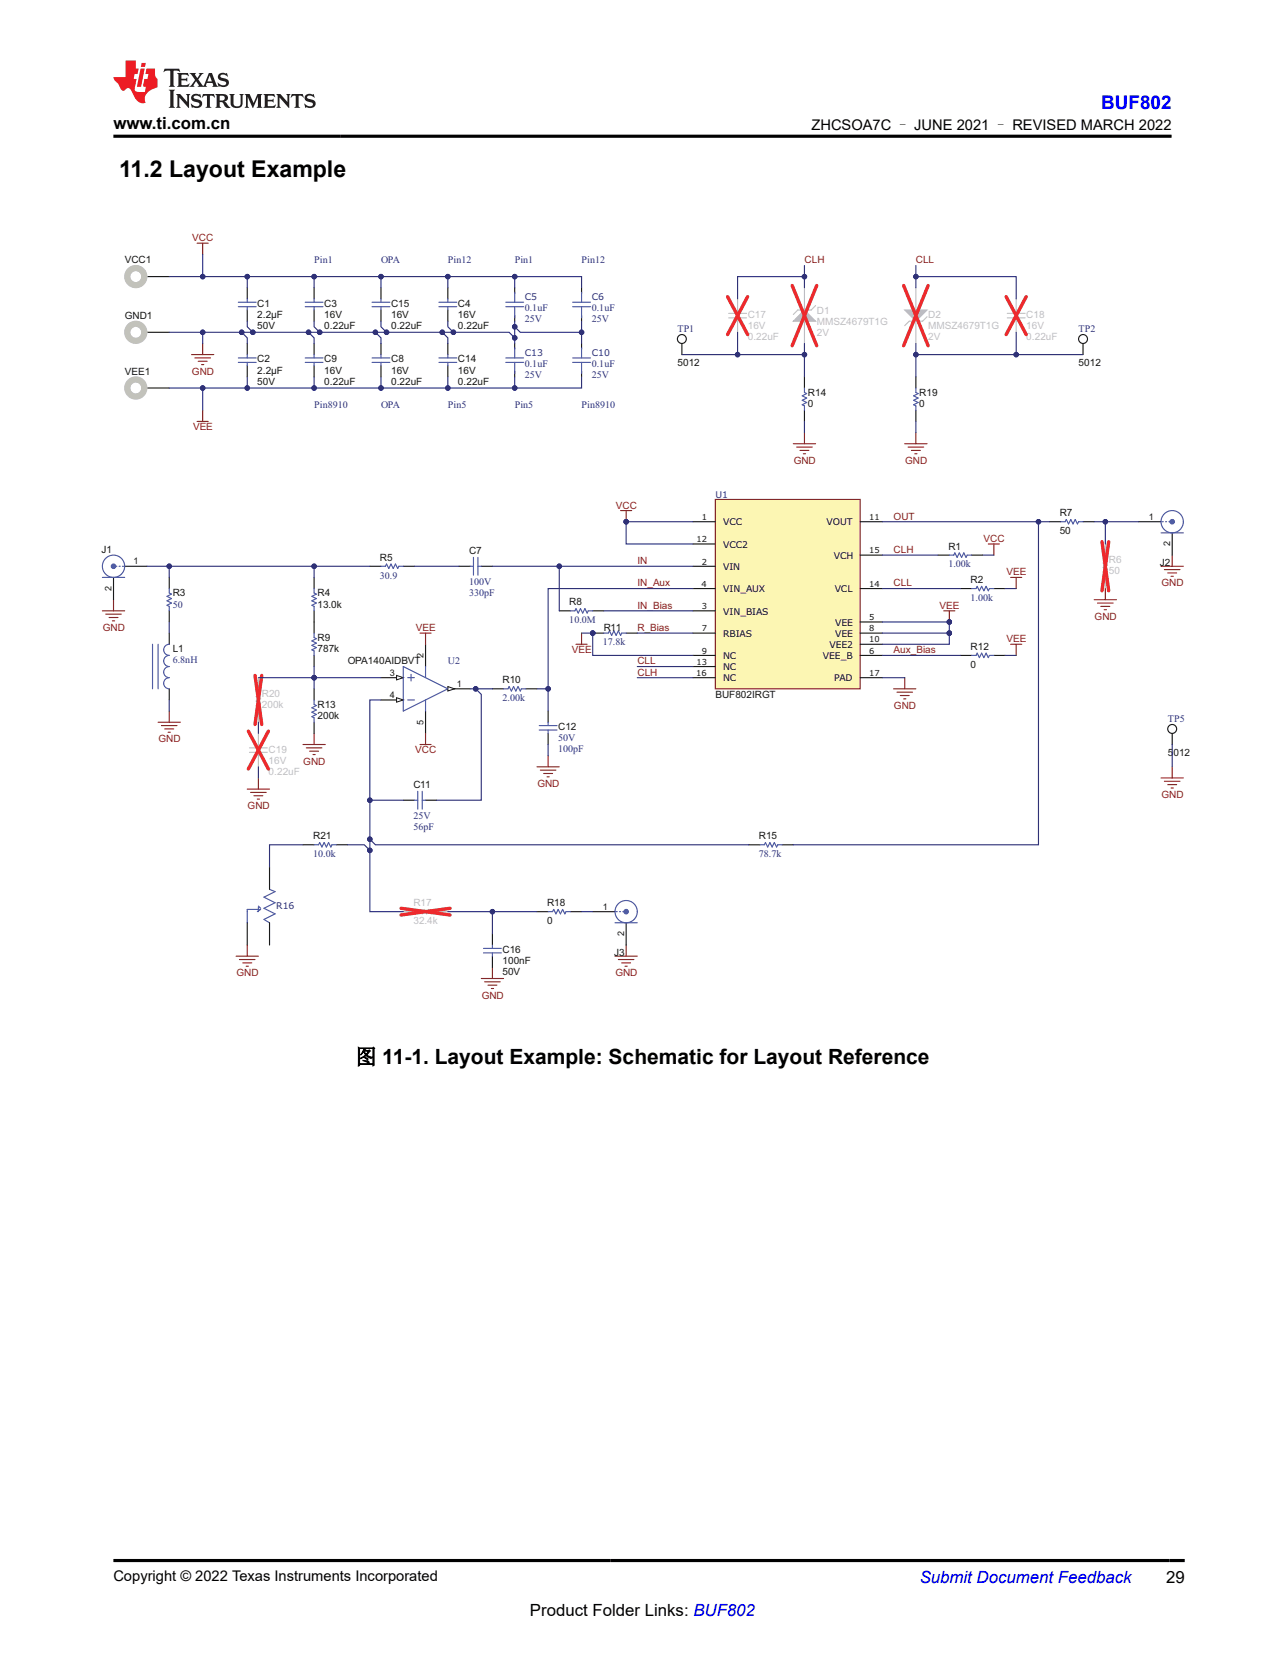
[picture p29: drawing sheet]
<svg xmlns="http://www.w3.org/2000/svg" width="216mm" height="279mm" viewBox="0 0 216 279" stroke-linecap="round" stroke-linejoin="round" font-family="sans-serif">
<defs><g id="words">
<text font-size="3.9" x="20" y="29.8">11.2 Layout Example</text>
<text font-size="3.5" x="59.7" y="178.9">图 11-1. Layout Example: Schematic for Layout Reference</text>
<text font-size="3.2" fill="#00f" x="185" y="18.3">BUF802</text>
<g font-size="2.8">
<text x="19" y="21.7">www.ti.com.cn</text>
<text x="195.9" y="266.1">29</text>
<text x="89" y="271.7">Product Folder Links: BUF802</text>
</g>
<text font-size="2.8" fill="#00f" x="154.5" y="266.1">Submit Document Feedback</text>
<g font-size="2.5">
<text x="136.3" y="21.8">ZHCSOA7C – JUNE 2021 – REVISED MARCH 2022</text>
<text x="19" y="265.8">Copyright © 2022 Texas Instruments Incorporated</text>
</g>
<g font-size="1.7" fill="#812123">
<text x="32.3" y="40.5">VCC</text>
<text x="135.2" y="44.3">CLH</text>
<text x="153.9" y="44.3">CLL</text>
<text x="32.2" y="63">GND</text>
<text x="32.4" y="72.4">VEE</text>
<text x="133.4" y="78">GND</text>
<text x="152.1" y="78">GND</text>
<text x="103.5" y="85.5">VCC</text>
<text x="150.1" y="87.4">OUT</text>
<text x="107.1" y="94.8">IN</text>
<text x="150.1" y="93">CLH</text>
<text x="165.3" y="91.1">VCC</text>
<text x="107.1" y="98.6">IN_Aux</text>
<text x="150.1" y="98.6">CLL</text>
<text x="169.1" y="96.7">VEE</text>
<text x="195.1" y="98.6">GND</text>
<text x="17.3" y="106.1">GND</text>
<text x="69.9" y="106.1">VEE</text>
<text x="107.1" y="106.1">R_Bias</text>
<text x="107.1" y="102.3">IN_Bias</text>
<text x="157.9" y="102.3">VEE</text>
<text x="169.1" y="107.9">VEE</text>
<text x="183.9" y="104.2">GND</text>
<text x="96.1" y="109.8">VEE</text>
<text x="107.1" y="113.6">CLH</text>
<text x="107.1" y="111.7">CLL</text>
<text x="150.1" y="109.8">Aux_Bias</text>
<text x="150.2" y="119.2">GND</text>
<text x="26.6" y="124.8">GND</text>
<text x="51" y="128.5">GND</text>
<text x="69.8" y="126.7">VCC</text>
<text x="41.6" y="136.1">GND</text>
<text x="90.3" y="132.3">GND</text>
<text x="195.1" y="134.2">GND</text>
<text x="39.7" y="164.1">GND</text>
<text x="80.9" y="167.9">GND</text>
<text x="103.4" y="164.1">GND</text>
</g>
<g font-size="1.7" fill="#151717">
<text x="21" y="44.3">VCC1</text>
<text x="21" y="53.6">GND1</text>
<text x="43.2" y="53.4">2.2µF</text>
<text x="43.2" y="51.6">C1</text>
<text x="54.5" y="53.4">16V</text>
<text x="54.5" y="51.6">C3</text>
<text x="65.7" y="53.4">16V</text>
<text x="65.7" y="51.6">C15</text>
<text x="76.9" y="53.4">16V</text>
<text x="76.9" y="51.6">C4</text>
<text x="43.2" y="55.3">50V</text>
<text x="54.5" y="55.3">0.22uF</text>
<text x="65.7" y="55.3">0.22uF</text>
<text x="76.9" y="55.3">0.22uF</text>
<text x="21" y="63">VEE1</text>
<text x="43.2" y="62.8">2.2µF</text>
<text x="43.2" y="64.7">50V</text>
<text x="43.2" y="60.9">C2</text>
<text x="54.5" y="62.8">16V</text>
<text x="54.5" y="64.7">0.22uF</text>
<text x="54.5" y="60.9">C9</text>
<text x="65.7" y="62.8">16V</text>
<text x="65.7" y="64.7">0.22uF</text>
<text x="65.7" y="60.9">C8</text>
<text x="76.9" y="62.8">16V</text>
<text x="76.9" y="64.7">0.22uF</text>
<text x="76.9" y="60.9">C14</text>
<text x="113.8" y="61.5">5012</text>
<text x="181.2" y="61.5">5012</text>
<text x="135.7" y="68.4">0</text>
<text x="135.7" y="66.5">R14</text>
<text x="154.5" y="68.4">0</text>
<text x="154.5" y="66.5">R19</text>
<text x="178" y="89.8">50</text>
<text x="178" y="86.8">R7</text>
<text x="17" y="93">J1</text>
<text x="63.8" y="94.3">R5</text>
<text x="78.8" y="93.2">C7</text>
<text x="159.3" y="92.4">R1</text>
<text x="194.9" y="95.2">J2</text>
<text x="29" y="100.3">R3</text>
<text x="53.3" y="100.3">R4</text>
<text x="95.6" y="101.8">R8</text>
<text x="163.1" y="98">R2</text>
<text x="53.3" y="107.8">R9</text>
<text x="53.3" y="102.1">13.0k</text>
<text x="101.5" y="106.1">R11</text>
<text x="29" y="109.6">L1</text>
<text x="53.3" y="109.6">787k</text>
<text x="58.4" y="111.7">OPA140AIDBVT</text>
<text x="163.1" y="112.3">0</text>
<text x="163.1" y="109.2">R12</text>
<text x="53.3" y="119">R13</text>
<text x="84.4" y="114.9">R10</text>
<text x="120.2" y="117.3">BUF802IRGT</text>
<text x="53.3" y="120.9">200k</text>
<text x="93.8" y="122.7">C12</text>
<text x="196.2" y="127">5012</text>
<text x="69.5" y="132.5">C11</text>
<text x="52.6" y="141.1">R21</text>
<text x="127.5" y="141.1">R15</text>
<text x="91.9" y="155.3">0</text>
<text x="91.9" y="152.3">R18</text>
<text x="84.4" y="160.2">C16</text>
<text x="103.2" y="160.8">J3</text>
<text x="84.4" y="162.1">100nF</text>
<text x="84.4" y="163.9">50V</text>
</g>
<g font-size="1.7" fill="#2f3176">
<text x="52.8" y="44.3">Pin1</text>
<text x="64" y="44.3">OPA</text>
<text x="75.3" y="44.3">Pin12</text>
<text x="86.5" y="44.3">Pin1</text>
<text x="97.7" y="44.3">Pin12</text>
<text x="88.2" y="52.3">0.1uF</text>
<text x="99.4" y="52.3">0.1uF</text>
<text x="88.2" y="54.2">25V</text>
<text x="99.4" y="54.2">25V</text>
<text x="113.8" y="55.9">TP1</text>
<text x="181.2" y="55.9">TP2</text>
<text x="88.2" y="61.7">0.1uF</text>
<text x="88.2" y="63.6">25V</text>
<text x="99.4" y="61.7">0.1uF</text>
<text x="99.4" y="63.6">25V</text>
<text x="52.8" y="68.6">Pin8910</text>
<text x="64" y="68.6">OPA</text>
<text x="75.3" y="68.6">Pin5</text>
<text x="86.5" y="68.6">Pin5</text>
<text x="97.7" y="68.6">Pin8910</text>
<text x="159.3" y="95.4">1.00k</text>
<text x="63.8" y="97.3">30.9</text>
<text x="78.8" y="98.4">100V</text>
<text x="78.8" y="100.3">330pF</text>
<text x="163.1" y="101">1.00k</text>
<text x="29" y="102.1">50</text>
<text x="95.6" y="104.7">10.0M</text>
<text x="29" y="111.5">6.8nH</text>
<text x="75.3" y="111.7">U2</text>
<text x="101.3" y="108.5">17.8k</text>
<text x="84.4" y="117.9">2.00k</text>
<text x="93.8" y="124.6">50V</text>
<text x="196.2" y="121.4">TP5</text>
<text x="93.8" y="126.5">100pF</text>
<text x="69.5" y="137.7">25V</text>
<text x="69.5" y="139.6">56pF</text>
<text x="52.6" y="144.1">10.0k</text>
<text x="127.5" y="144.1">78.7k</text>
</g>
<g font-size="1.7" fill="#c0c0c1">
<text x="125.6" y="53.4">C17</text>
<text x="137.2" y="52.7">D1</text>
<text x="155.9" y="53.4">D2</text>
<text x="172.4" y="53.4">C18</text>
<text x="125.6" y="55.3">16V</text>
<text x="125.6" y="57.2">0.22uF</text>
<text x="137.2" y="56.5">2V</text>
<text x="137.2" y="54.6">MMSZ4679T1G</text>
<text x="155.9" y="57.2">2V</text>
<text x="155.9" y="55.3">MMSZ4679T1G</text>
<text x="172.4" y="55.3">16V</text>
<text x="172.4" y="57.2">0.22uF</text>
<text x="186.3" y="94.7">R6</text>
<text x="186.3" y="96.5">50</text>
<text x="44" y="119">200k</text>
<text x="44" y="117.1">R20</text>
<text x="45.1" y="128.4">16V</text>
<text x="45.1" y="130.2">0.22uF</text>
<text x="45.1" y="126.5">C19</text>
<text x="69.5" y="155.3">32.4k</text>
<text x="69.5" y="152.3">R17</text>
</g>
<g font-size="1.6" fill="#2f3176">
<text x="88.2" y="50.5">C5</text>
<text x="99.4" y="50.5">C6</text>
<text x="88.2" y="59.9">C13</text>
<text x="99.4" y="59.9">C10</text>
<text x="120.2" y="83.6">U1</text>
<text x="46.4" y="152.7">R16</text>
</g>
<g font-size="1.6" fill="#151717">
<text x="121.5" y="88.3">VCC</text>
<text x="138.9" y="88.3">VOUT</text>
<text x="121.5" y="92.1">VCC2</text>
<text x="121.5" y="95.8">VIN</text>
<text x="140.1" y="93.9">VCH</text>
<text x="121.5" y="99.5">VIN_AUX</text>
<text x="140.2" y="99.5">VCL</text>
<text x="121.5" y="103.3">VIN_BIAS</text>
<text x="121.5" y="107.1">RBIAS</text>
<text x="140.3" y="105.2">VEE</text>
<text x="140.3" y="107.1">VEE</text>
<text x="121.5" y="110.8">NC</text>
<text x="121.5" y="112.7">NC</text>
<text x="138.2" y="110.8">VEE_B</text>
<text x="139.4" y="108.9">VEE2</text>
<text x="121.5" y="114.5">NC</text>
<text x="140.1" y="114.5">PAD</text>
</g>
<g font-size="1.5" fill="#151717">
<text x="193" y="87.4">1</text>
<text x="22.4" y="94.9">1</text>
<text x="196.6" y="91.8" transform="rotate(-90 196.6 91.8)">2</text>
<text x="18.7" y="99.3" transform="rotate(-90 18.7 99.3)">2</text>
<text x="65.5" y="113.6">3</text>
<text x="71.2" y="110.5" transform="rotate(-90 71.2 110.5)">2</text>
<text x="65.5" y="117.3">4</text>
<text x="76.7" y="115.5">1</text>
<text x="71.2" y="121.8" transform="rotate(-90 71.2 121.8)">5</text>
<text x="101.3" y="152.9">1</text>
<text x="104.9" y="157.4" transform="rotate(-90 104.9 157.4)">2</text>
</g>
<g font-size="1.4" fill="#151717">
<text x="117.9" y="87.4">1</text>
<text x="146" y="87.4">11</text>
<text x="117" y="91.2">12</text>
<text x="117.9" y="94.9">2</text>
<text x="146" y="93">15</text>
<text x="117.9" y="98.7">4</text>
<text x="146" y="98.7">14</text>
<text x="117.9" y="102.4">3</text>
<text x="117.9" y="106.1">7</text>
<text x="146" y="104.3">5</text>
<text x="146" y="106.1">8</text>
<text x="117" y="113.6">16</text>
<text x="117" y="111.8">13</text>
<text x="117.9" y="109.9">9</text>
<text x="146" y="108">10</text>
<text x="146" y="109.9">6</text>
<text x="146" y="113.6">17</text>
</g>
</g></defs>
<path d="M68.5 117.7h1.1M68.5 113.9h1.1M69.1 113.4v1.1M75.2 115.8l-7.4 3.7" fill="none" stroke="#3e57a6" stroke-width=".19"/>
<path d="M75.2 115.8h3.8" fill="none" stroke="#151717" stroke-width=".19"/>
<path d="M75.2 115.4l1.2 .4-1.2 .4z" fill="#f9fdff"/>
<path d="M75.2 115.4l1.2 .4-1.2 .4z" fill="none" stroke="#151717" stroke-width=".17"/>
<path d="M64 113.9h3.8M71.5 108.3v3.8" fill="none" stroke="#151717" stroke-width=".19"/>
<path d="M66.6 113.6l1.2 .3-1.2 .4z" fill="#f9fdff"/>
<path d="M66.6 113.6l1.2 .3-1.2 .4z" fill="none" stroke="#151717" stroke-width=".17"/>
<path d="M64 117.7h3.8" fill="none" stroke="#151717" stroke-width=".19"/>
<path d="M66.6 117.3l1.2 .4-1.2 .3z" fill="#f9fdff"/>
<path d="M66.6 117.3l1.2 .4-1.2 .3z" fill="none" stroke="#151717" stroke-width=".17"/>
<path d="M24.7 46.5h3.7M24.7 55.9h3.7M41.5 48.4v1.8M41.5 52.1v1.9M41.5 57.7v1.9M24.7 65.2h3.7M41.5 61.5v1.9M71.5 119.5v3.8M41.5 155.1v3.8M45.3 145.8v3.7M45.3 155.1v3.8" fill="none" stroke="#151717" stroke-width=".19"/>
<g fill="none" stroke="#3e57a6" stroke-width=".19">
<path d="M40 50.8h3M40 51.6h3M41.5 50.2v.6M41.5 51.6v.5M41.5 59.6v.6M40 60.2h3M40 60.9h3M41.5 60.9v.6M71.5 112.1v1.8M71.5 117.7v1.8M75.2 115.8l-7.4-3.7v7.4M43.4 152.5v.8"/>
<path d="M43.4 152.3l.4 .4M43.6 152.9h-2.1v2.2M43.8 152.9l-.6 .4M45.3 149.5l.9 .4-1.9 .9 1.9 1-1.9 .9 1.9 .9-1.9 1 1 .5"/>
</g>
<g fill="none" stroke="#c1c1c1" stroke-width=".95">
<circle cx="22.8" cy="46.5" r="1.4"/>
<circle cx="22.8" cy="55.9" r="1.4"/>
<circle cx="22.8" cy="65.2" r="1.4"/>
</g>
<path d="M24.7 46.5a1.87 1.87 0 0 0-2.7-1.7 1.87 1.87 0 0 0-.4 3.1 1.87 1.87 0 0 0 3-.9l.1-.5M24.7 55.8a1.87 1.87 0 0 0-2.7-1.6 1.87 1.87 0 0 0-.4 3.1 1.87 1.87 0 0 0 3-1l.1-.5M24.7 65.2a1.87 1.87 0 0 0-2.7-1.7 1.87 1.87 0 0 0-.4 3.2 1.87 1.87 0 0 0 3-1l.1-.5" fill="none" stroke="#c1c1c1" stroke-width=".17"/>
<g fill="none" stroke="#812123" stroke-width=".19">
<path d="M32.2 59.6h3.7M33.1 40.9h1.9M34.1 40.9v1.9M34.1 57.7v1.9M32.7 60.2h2.7M33.1 70.8h1.9M33.3 60.7h1.5M33.9 61.3h.3M34.1 69v1.8M28.4 119.5v1.9M70.6 106.4h1.8M71.5 106.4v1.9"/>
<path d="M26.6 121.4h3.7M27.1 122h2.6M27.7 122.5h1.5M28.2 123.1h.4M50.9 125.2h3.7M51.5 125.7h2.6M52 126.3h1.5M52.6 126.8h.4M52.8 123.3v1.9M70.6 125.2h1.8M71.5 123.3v1.9M90.2 128.9h3.8"/>
<path d="M90.8 129.5h2.6M91.3 130h1.5M91.9 130.6h.4M92.1 127v1.9M41.5 158.9v1.8M39.7 160.7h3.7M40.2 161.3h2.7M40.8 161.9h1.5M41.4 162.4h.3"/>
</g>
<path d="M135.2 48.4v3.7M135.2 54v3.7M67.8 153.3h2.6l.2-.4 .3 .7 .4-.7 .4 .7 .4-.7 .3 .7 .2-.3h2.6" fill="none" stroke="#c0c0c1" stroke-width=".19"/>
<path d="M67.4 152.7l8.2 1.1M75.6 152.7l-8.2 1.1" fill="none" stroke="#ed2a2d" stroke-width=".57"/>
<path d="M135.2 52.1l1.8 1.9h-3.7z" fill="#c0c0c1"/>
<path d="M135.2 52.1l1.8 1.9h-3.7zM137 51.4l-.7 .7h-2.3l-.7 .8M153.9 48.4v3.7M153.9 54v3.7" fill="none" stroke="#c0c0c1" stroke-width=".19"/>
<path d="M133.1 48l4.1 10.1M137.2 48l-4.1 10.1" fill="none" stroke="#ed2a2d" stroke-width=".57"/>
<path d="M176.4 87.7h1.8M182 87.7h1.8" fill="none" stroke="#151717" stroke-width=".19"/>
<path d="M178.2 87.7h.8l.2-.4 .3 .8 .4-.8 .4 .8 .4-.8 .3 .8 .2-.4h.8" fill="none" stroke="#3e57a6" stroke-width=".19"/>
<path d="M166.1 91.4h1.8M167 91.4v1.9M169.8 97.1h1.9M170.7 97.1v1.8M96.8 108.3h1.8M97.7 106.4v1.9" fill="none" stroke="#812123" stroke-width=".19"/>
<path d="M152 52.1h3.8l-1.9 1.9z" fill="#c0c0c1"/>
<path d="M152 52.1h3.8l-1.9 1.9zM155.8 53.2l-.8 .8h-2.2l-.8 .7M185.7 91.4v2.7l.4 .2-.8 .3 .8 .4-.8 .4 .8 .4-.8 .3 .4 .2v2.6" fill="none" stroke="#c0c0c1" stroke-width=".19"/>
<path d="M151.8 48l4.1 10.1M155.9 48l-4.1 10.1M185.2 91.1l1.1 8.2M186.3 91.1l-1.1 8.2" fill="none" stroke="#ed2a2d" stroke-width=".57"/>
<g fill="none" stroke="#812123" stroke-width=".19">
<path d="M133.3 74.6h3.7M133.9 75.2h2.6M134.4 75.7h1.5M135 76.3h.3M135.2 72.7v1.9M152 74.6h3.8M152.6 75.2h2.6M153.1 75.7h1.5M153.7 76.3h.4M153.9 72.7v1.9M185.7 98.9v1.9M17.2 102.7h3.7"/>
<path d="M17.8 103.2h2.6M18.3 103.8h1.5M18.9 104.4h.4M19.1 100.8v1.9M183.8 100.8h3.8M184.4 101.4h2.6M185 101.9h1.5M185.5 102.5h.4"/>
</g>
<path d="M120.2 84h24.3v31.8h-24.3z" fill-rule="evenodd" fill="#fcf6b3"/>
<path d="M104.3 85.8h1.8M105.2 85.8v1.9M120.2 84h24.3v31.8h-24.3z" fill="none" stroke="#812123" stroke-width=".19"/>
<g fill="none" stroke="#151717" stroke-width=".19">
<path d="M116.4 87.7h3.8M116.4 91.4h3.8M116.4 95.2h3.8M116.4 98.9h3.8M144.5 87.7h3.8M144.5 98.9h3.8M144.5 93.3h3.8M116.4 102.7h3.8M116.4 106.4h3.8M116.4 110.2h3.8M116.4 112.1h3.8M116.4 113.9h3.8"/>
<path d="M144.5 104.6h3.8M144.5 106.4h3.8M144.5 108.3h3.8M144.5 110.2h3.8M144.5 113.9h3.8"/>
</g>
<circle cx="105.2" cy="87.7" r=".37" fill="#2f3176"/>
<circle cx="105.2" cy="87.7" r=".37" fill="none" stroke="#2f3176" stroke-width=".17"/>
<path d="M158.6 102.7h1.8M159.5 102.7v1.9" fill="none" stroke="#812123" stroke-width=".19"/>
<circle cx="159.5" cy="104.6" r=".37" fill="#2f3176"/>
<circle cx="159.5" cy="104.6" r=".37" fill="none" stroke="#2f3176" stroke-width=".17"/>
<path d="M150.1 115.8h3.8M150.7 116.4h2.6M151.3 116.9h1.5M151.8 117.5h.4M152 113.9v1.9M169.8 108.3h1.9M170.7 108.3v1.9M80.9 164.5h3.7M81.4 165.1h2.6M82 165.6h1.5M82.6 166.2h.3M82.7 162.6v1.9" fill="none" stroke="#812123" stroke-width=".19"/>
<g fill="none" stroke="#151717" stroke-width=".19">
<path d="M52.8 48.4v1.8M52.8 52.1v1.9M52.8 57.7v1.9M64 48.4v1.8M64 52.1v1.9M64 57.7v1.9M75.2 48.4v1.8M75.2 52.1v1.9M75.2 57.7v1.9M52.8 61.5v1.9M64 61.5v1.9M75.2 61.5v1.9"/>
<path d="M52.8 97.1v1.8M52.8 102.7v3.7M52.8 110.2v1.9M52.8 115.8v1.9M161.4 110.2h1.8M167 110.2h1.9M52.8 121.4v1.9M82.7 157v1.9M90.2 153.3h1.9M95.8 153.3h1.9M82.7 160.7v1.9"/>
</g>
<g fill="none" stroke="#3e57a6" stroke-width=".19">
<path d="M51.3 50.8h3M51.3 51.6h3M52.8 50.2v.6M52.8 51.6v.5M52.8 59.6v.6M62.5 50.8h3M62.5 51.6h3M64 50.2v.6M64 51.6v.5M64 59.6v.6M73.7 50.8h3M73.7 51.6h3"/>
<path d="M75.2 50.2v.6M75.2 51.6v.5M75.2 59.6v.6M51.3 60.2h3M51.3 60.9h3M52.8 60.9v.6M62.5 60.2h3M62.5 60.9h3M64 60.9v.6M73.7 60.2h3M73.7 60.9h3M75.2 60.9v.6"/>
<path d="M52.8 98.9v.8l.4 .2-.8 .4 .8 .3-.8 .4 .8 .4-.8 .4 .4 .1v.8M52.8 106.4v.8l.4 .2-.8 .3 .8 .4-.8 .4 .8 .4-.8 .3 .4 .2v.8M52.8 117.7v.7l.4 .2-.8 .4 .8 .4-.8 .3 .8 .4-.8 .4 .4 .2v.7M163.2 110.2h.8l.2-.4 .4 .8 .3-.8 .4 .8 .4-.8 .4 .8 .1-.4h.8M81.2 159.4h3M82.7 158.9v.5M92.1 153.3h.7l.2-.4 .4 .7 .4-.7 .4 .7 .3-.7 .4 .7 .2-.3h.7M81.2 160.2h3M82.7 160.2v.5"/>
</g>
<circle cx="99.6" cy="106.4" r=".38" fill="#2f3176"/>
<circle cx="99.6" cy="106.4" r=".38" fill="none" stroke="#2f3176" stroke-width=".17"/>
<path d="M99.6 106.4h1.9M105.2 106.4h1.9" fill="none" stroke="#151717" stroke-width=".19"/>
<circle cx="99.6" cy="106.4" r=".38" fill="#2f3176"/>
<circle cx="99.6" cy="106.4" r=".38" fill="none" stroke="#2f3176" stroke-width=".17"/>
<path d="M84.6 115.8h.8l.1-.4 .4 .8 .4-.8 .4 .8 .3-.8 .4 .8 .2-.4h.8M95.8 102.7h.8l.2-.4 .3 .8 .4-.8 .4 .8 .4-.8 .3 .8 .2-.4h.8M101.5 106.4h.7l.2-.3 .4 .7 .3-.7 .4 .7 .4-.7 .4 .7 .2-.4h.7M69.6 134.5h.6M70.2 133v3M70.9 133v3M70.9 134.5h.6M52.8 142h.7l.2-.4 .4 .8 .4-.8 .3 .8 .4-.8 .4 .8 .2-.4h.7M127.7 142h.7l.2-.4 .4 .8 .4-.8 .3 .8 .4-.8 .4 .8 .2-.4h.7" fill="none" stroke="#3e57a6" stroke-width=".19"/>
<path d="M82.7 115.8h1.9M88.4 115.8h1.8M94 102.7h1.8M99.6 102.7h1.9M67.8 134.5h1.8M71.5 134.5h1.9M50.9 142h1.9M56.5 142h1.9M125.8 142h1.9M131.4 142h1.9" fill="none" stroke="#151717" stroke-width=".19"/>
<circle cx="114.6" cy="57" r=".75" fill="#fff"/>
<g fill="none" stroke="#151717" stroke-width=".19">
<path d="M114.6 57.7v1.9"/>
<circle cx="114.6" cy="57" r=".75"/>
</g>
<circle cx="182" cy="57" r=".75" fill="#fff"/>
<g fill="none" stroke="#151717" stroke-width=".19">
<path d="M86.5 48.4v.9M86.5 53.1v.9M86.5 57.7v1M97.7 48.4v.9M97.7 53.1v.9M97.7 57.7v1M182 57.7v1.9M86.5 62.4v1M97.7 62.4v1M135.2 63.4v1.8M135.2 69v1.9M153.9 63.4v1.8"/>
<path d="M153.9 69v1.9M19.1 97.1v3.7M20.9 95.2h3.8"/>
<circle cx="182" cy="57" r=".75"/>
</g>
<g fill="none" stroke="#c0c0c1" stroke-width=".19">
<path d="M122.4 52.7h3M122.4 53.4h3M123.9 50.2v2.5M123.9 53.4v2.5M169.2 52.7h3M169.2 53.4h3M170.7 50.2v2.5M170.7 53.4v2.5M43.4 113.9v2.6l.4 .2-.8 .4 .8 .4-.8 .4 .8 .3-.8 .4 .4 .2v2.6M41.9 125.7h3M41.9 126.5h3M43.4 123.3v2.4"/>
<path d="M43.4 126.5v2.4"/>
</g>
<path d="M122.2 49.9l3.4 6.3M125.6 49.9l-3.4 6.3M169 49.9l3.4 6.3M172.4 49.9l-3.4 6.3M42.9 113.6l1.1 8.2M44 113.6l-1.1 8.2M41.7 122.9l3.4 6.4M45.1 122.9l-3.4 6.4" fill="none" stroke="#ed2a2d" stroke-width=".57"/>
<path d="M41.5 132.7h3.8M42.1 133.2h2.6M42.7 133.8h1.5M43.2 134.3h.4M43.4 130.8v1.9" fill="none" stroke="#812123" stroke-width=".19"/>
<g fill="none" stroke="#3e57a6" stroke-width=".19">
<path d="M85 51.6h3M85 50.8h3M86.5 49.1v1.7M86.5 51.6v1.8M86.5 58.5v1.7M96.2 50.8h3M96.2 51.6h3M97.7 49.1v1.7M97.7 51.6v1.8M97.7 58.5v1.7M85 60.9h3M85 60.2h3"/>
<path d="M86.5 60.9v1.9M96.2 60.9h3M96.2 60.2h3M97.7 60.9v1.9M135.2 65.2v.8l.3 .2-.7 .3 .7 .4-.7 .4 .7 .4-.7 .3 .4 .2v.8M153.9 65.2v.8l.4 .2-.8 .3 .8 .4-.8 .4 .8 .4-.8 .3 .4 .2v.8"/>
</g>
<circle cx="19.1" cy="95.2" r=".37" fill="#3e57a6"/>
<g fill="none" stroke="#3e57a6" stroke-width=".19">
<path d="M17.2 97.1h3.7M19.4 95.2h.2M20 95.2h.2M20.6 95.2h.2"/>
<circle cx="19.1" cy="95.2" r="1.87"/>
<circle cx="19.1" cy="95.2" r=".37"/>
</g>
<path d="M195.1 95.2h3.7M195.6 95.8h2.7M196.2 96.3h1.5M196.8 96.9h.3M196.9 93.3v1.9" fill="none" stroke="#812123" stroke-width=".19"/>
<path d="M191.3 87.7h3.8M196.9 89.6v3.7" fill="none" stroke="#151717" stroke-width=".19"/>
<circle cx="196.9" cy="87.7" r=".38" fill="#3e57a6"/>
<g fill="none" stroke="#3e57a6" stroke-width=".19">
<path d="M195.1 89.6h3.7M195.3 87.7h.2M195.8 87.7h.2M196.4 87.7h.2"/>
<circle cx="196.9" cy="87.7" r=".38"/>
<circle cx="196.9" cy="87.7" r="1.87"/>
</g>
<path d="M105.2 158.9v1.8M103.3 160.7h3.8M103.9 161.3h2.6M104.5 161.9h1.4M105 162.4h.4" fill="none" stroke="#812123" stroke-width=".19"/>
<path d="M99.6 153.3h3.7M105.2 155.1v3.8" fill="none" stroke="#151717" stroke-width=".19"/>
<circle cx="105.2" cy="153.3" r=".37" fill="#3e57a6"/>
<g fill="none" stroke="#3e57a6" stroke-width=".19">
<path d="M28.4 98.9v.8l.4 .2-.7 .4 .7 .3-.7 .4 .7 .4-.7 .4 .3 .1v.8M79 95.2h.5M79.5 93.7v3M80.3 93.7v3M80.3 95.2h.6M25.6 108.3v7.5M26.6 108.3v7.5M28.4 108.3a.94 .94 0 0 0-.9 .9 .94 .94 0 0 0 .9 1 .94 .94 0 0 0-.9 .9 .94 .94 0 0 0 .9 1 .94 .94 0 0 0-.9 .9 .94 .94 0 0 0 .9 .9 .94 .94 0 0 0-.9 1 .94 .94 0 0 0 .9 .9M103.3 155.1h3.8M103.5 153.3h.2M104.1 153.3h.2M104.6 153.3h.2"/>
<circle cx="105.2" cy="153.3" r="1.87"/>
<circle cx="105.2" cy="153.3" r=".37"/>
</g>
<path d="M28.4 97.1v1.8M77.1 95.2h1.9M80.9 95.2h1.8M28.4 102.7v1.9M28.4 106.4v1.9M28.4 115.8v1.9" fill="none" stroke="#151717" stroke-width=".19"/>
<circle cx="196.9" cy="122.5" r=".75" fill="#fff"/>
<g fill="none" stroke="#151717" stroke-width=".19">
<path d="M62.1 95.2h1.9M67.8 95.2h1.8M157.6 93.3h1.9M161.4 98.9h1.8M163.2 93.3h1.9M167 98.9h1.9M92.1 119.5v1.9M92.1 123.3v1.9M196.9 123.3v1.9"/>
<circle cx="196.9" cy="122.5" r=".75"/>
</g>
<path d="M195.1 130.8h3.7M195.6 131.3h2.7M196.2 131.9h1.5M196.8 132.5h.3M196.9 128.9v1.9" fill="none" stroke="#812123" stroke-width=".19"/>
<path d="M64 95.2h.8l.1-.4 .4 .8 .4-.8 .4 .8 .3-.8 .4 .8 .2-.4h.8M159.5 93.3h.7l.2-.4 .4 .8 .4-.8 .4 .8 .3-.8 .4 .8 .2-.4h.7M163.2 98.9h.8l.2-.3 .4 .7 .3-.7 .4 .7 .4-.7 .4 .7 .1-.4h.8M90.6 122h3M90.6 122.7h3M92.1 121.4v.6M92.1 122.7v.6" fill="none" stroke="#3e57a6" stroke-width=".19"/>
<path d="M28.4 55.9h5.7v1.8M148.3 98.9h13.1M107.1 106.4h9.3" fill="none" stroke="#2f3176" stroke-width=".19"/>
<circle cx="34.1" cy="55.9" r=".38" fill="#2f3176"/>
<circle cx="34.1" cy="55.9" r=".38" fill="none" stroke="#2f3176" stroke-width=".17"/>
<path d="M34.1 42.8v3.7h-5.7" fill="none" stroke="#2f3176" stroke-width=".19"/>
<circle cx="34.1" cy="46.5" r=".38" fill="#2f3176"/>
<circle cx="34.1" cy="46.5" r=".38" fill="none" stroke="#2f3176" stroke-width=".17"/>
<path d="M28.4 65.2h5.7v3.8" fill="none" stroke="#2f3176" stroke-width=".19"/>
<circle cx="34.1" cy="65.2" r=".38" fill="#2f3176"/>
<circle cx="34.1" cy="65.2" r=".38" fill="none" stroke="#2f3176" stroke-width=".17"/>
<path d="M86.5 54v2.8l-1-.9h-51.4" fill="none" stroke="#2f3176" stroke-width=".19"/>
<circle cx="34.1" cy="55.9" r=".38" fill="#2f3176"/>
<circle cx="34.1" cy="55.9" r=".38" fill="none" stroke="#2f3176" stroke-width=".17"/>
<circle cx="40.6" cy="55.9" r=".38" fill="#2f3176"/>
<circle cx="40.6" cy="55.9" r=".37" fill="none" stroke="#2f3176" stroke-width=".17"/>
<circle cx="42.5" cy="55.9" r=".38" fill="#2f3176"/>
<circle cx="42.5" cy="55.9" r=".38" fill="none" stroke="#2f3176" stroke-width=".17"/>
<circle cx="51.8" cy="55.9" r=".37" fill="#2f3176"/>
<circle cx="51.8" cy="55.9" r=".37" fill="none" stroke="#2f3176" stroke-width=".17"/>
<circle cx="53.7" cy="55.9" r=".38" fill="#2f3176"/>
<circle cx="53.7" cy="55.9" r=".38" fill="none" stroke="#2f3176" stroke-width=".17"/>
<circle cx="63.1" cy="55.9" r=".37" fill="#2f3176"/>
<circle cx="63.1" cy="55.9" r=".37" fill="none" stroke="#2f3176" stroke-width=".17"/>
<circle cx="64.9" cy="55.9" r=".37" fill="#2f3176"/>
<circle cx="64.9" cy="55.9" r=".37" fill="none" stroke="#2f3176" stroke-width=".17"/>
<circle cx="74.3" cy="55.9" r=".38" fill="#2f3176"/>
<circle cx="74.3" cy="55.9" r=".37" fill="none" stroke="#2f3176" stroke-width=".17"/>
<circle cx="76.2" cy="55.9" r=".38" fill="#2f3176"/>
<circle cx="76.2" cy="55.9" r=".38" fill="none" stroke="#2f3176" stroke-width=".17"/>
<circle cx="86.5" cy="56.8" r=".37" fill="#2f3176"/>
<circle cx="86.5" cy="56.8" r=".37" fill="none" stroke="#2f3176" stroke-width=".17"/>
<circle cx="86.5" cy="54.9" r=".37" fill="#2f3176"/>
<circle cx="86.5" cy="54.9" r=".37" fill="none" stroke="#2f3176" stroke-width=".17"/>
<path d="M86.5 56.8v.9" fill="none" stroke="#2f3176" stroke-width=".19"/>
<circle cx="86.5" cy="56.8" r=".37" fill="#2f3176"/>
<circle cx="86.5" cy="56.8" r=".37" fill="none" stroke="#2f3176" stroke-width=".17"/>
<path d="M41.5 46.5v1.9" fill="none" stroke="#2f3176" stroke-width=".19"/>
<circle cx="41.5" cy="46.5" r=".38" fill="#2f3176"/>
<circle cx="41.5" cy="46.5" r=".38" fill="none" stroke="#2f3176" stroke-width=".17"/>
<path d="M52.8 46.5v1.9" fill="none" stroke="#2f3176" stroke-width=".19"/>
<circle cx="52.8" cy="46.5" r=".37" fill="#2f3176"/>
<circle cx="52.8" cy="46.5" r=".37" fill="none" stroke="#2f3176" stroke-width=".17"/>
<path d="M64 46.5v1.9" fill="none" stroke="#2f3176" stroke-width=".19"/>
<circle cx="64" cy="46.5" r=".37" fill="#2f3176"/>
<circle cx="64" cy="46.5" r=".37" fill="none" stroke="#2f3176" stroke-width=".17"/>
<path d="M64 63.4v1.8" fill="none" stroke="#2f3176" stroke-width=".19"/>
<circle cx="64" cy="65.2" r=".37" fill="#2f3176"/>
<circle cx="64" cy="65.2" r=".37" fill="none" stroke="#2f3176" stroke-width=".17"/>
<path d="M52.8 63.4v1.8" fill="none" stroke="#2f3176" stroke-width=".19"/>
<circle cx="52.8" cy="65.2" r=".37" fill="#2f3176"/>
<circle cx="52.8" cy="65.2" r=".37" fill="none" stroke="#2f3176" stroke-width=".17"/>
<path d="M41.5 63.4v1.8" fill="none" stroke="#2f3176" stroke-width=".19"/>
<circle cx="41.5" cy="65.2" r=".37" fill="#2f3176"/>
<circle cx="41.5" cy="65.2" r=".37" fill="none" stroke="#2f3176" stroke-width=".17"/>
<path d="M41.5 54v.9l1 1" fill="none" stroke="#2f3176" stroke-width=".19"/>
<circle cx="42.5" cy="55.9" r=".38" fill="#2f3176"/>
<circle cx="42.5" cy="55.9" r=".38" fill="none" stroke="#2f3176" stroke-width=".17"/>
<path d="M40.6 55.9l.9 .9v.9" fill="none" stroke="#2f3176" stroke-width=".19"/>
<circle cx="40.6" cy="55.9" r=".38" fill="#2f3176"/>
<circle cx="40.6" cy="55.9" r=".37" fill="none" stroke="#2f3176" stroke-width=".17"/>
<path d="M52.8 54v.9l.9 1" fill="none" stroke="#2f3176" stroke-width=".19"/>
<circle cx="53.7" cy="55.9" r=".38" fill="#2f3176"/>
<circle cx="53.7" cy="55.9" r=".38" fill="none" stroke="#2f3176" stroke-width=".17"/>
<path d="M51.8 55.9l1 .9v.9" fill="none" stroke="#2f3176" stroke-width=".19"/>
<circle cx="51.8" cy="55.9" r=".37" fill="#2f3176"/>
<circle cx="51.8" cy="55.9" r=".37" fill="none" stroke="#2f3176" stroke-width=".17"/>
<path d="M64 54v.9l.9 1" fill="none" stroke="#2f3176" stroke-width=".19"/>
<circle cx="64.9" cy="55.9" r=".37" fill="#2f3176"/>
<circle cx="64.9" cy="55.9" r=".37" fill="none" stroke="#2f3176" stroke-width=".17"/>
<path d="M63.1 55.9l.9 .9v.9" fill="none" stroke="#2f3176" stroke-width=".19"/>
<circle cx="63.1" cy="55.9" r=".37" fill="#2f3176"/>
<circle cx="63.1" cy="55.9" r=".37" fill="none" stroke="#2f3176" stroke-width=".17"/>
<path d="M90.2 115.8h1.9v3.7" fill="none" stroke="#2f3176" stroke-width=".19"/>
<circle cx="92.1" cy="115.8" r=".37" fill="#2f3176"/>
<circle cx="92.1" cy="115.8" r=".37" fill="none" stroke="#2f3176" stroke-width=".17"/>
<path d="M52.8 112.1v1.8h11.2M92.1 125.2v1.8" fill="none" stroke="#2f3176" stroke-width=".19"/>
<circle cx="52.8" cy="113.9" r=".37" fill="#2f3176"/>
<circle cx="52.8" cy="113.9" r=".37" fill="none" stroke="#2f3176" stroke-width=".17"/>
<path d="M52.8 113.9v1.9" fill="none" stroke="#2f3176" stroke-width=".19"/>
<circle cx="52.8" cy="113.9" r=".37" fill="#2f3176"/>
<circle cx="52.8" cy="113.9" r=".37" fill="none" stroke="#2f3176" stroke-width=".17"/>
<path d="M62.1 141.1v12.2h5.7" fill="none" stroke="#2f3176" stroke-width=".19"/>
<circle cx="62.1" cy="143" r=".38" fill="#2f3176"/>
<circle cx="62.1" cy="143" r=".38" fill="none" stroke="#2f3176" stroke-width=".17"/>
<circle cx="62.1" cy="141.1" r=".38" fill="#2f3176"/>
<circle cx="62.1" cy="141.1" r=".38" fill="none" stroke="#2f3176" stroke-width=".17"/>
<path d="M97.7 63.4v1.8h-11.2" fill="none" stroke="#2f3176" stroke-width=".19"/>
<circle cx="86.5" cy="65.2" r=".37" fill="#2f3176"/>
<circle cx="86.5" cy="65.2" r=".37" fill="none" stroke="#2f3176" stroke-width=".17"/>
<path d="M86.5 46.5h11.2v1.9" fill="none" stroke="#2f3176" stroke-width=".19"/>
<circle cx="86.5" cy="46.5" r=".37" fill="#2f3176"/>
<circle cx="86.5" cy="46.5" r=".37" fill="none" stroke="#2f3176" stroke-width=".17"/>
<path d="M97.7 54v1.9h-10.3l-.9-1" fill="none" stroke="#2f3176" stroke-width=".19"/>
<circle cx="86.5" cy="54.9" r=".37" fill="#2f3176"/>
<circle cx="86.5" cy="54.9" r=".37" fill="none" stroke="#2f3176" stroke-width=".17"/>
<circle cx="97.7" cy="55.9" r=".37" fill="#2f3176"/>
<circle cx="97.7" cy="55.9" r=".37" fill="none" stroke="#2f3176" stroke-width=".17"/>
<path d="M97.7 55.9v1.8" fill="none" stroke="#2f3176" stroke-width=".19"/>
<circle cx="97.7" cy="55.9" r=".37" fill="#2f3176"/>
<circle cx="97.7" cy="55.9" r=".37" fill="none" stroke="#2f3176" stroke-width=".17"/>
<path d="M165.1 93.3h1.9M168.9 98.9h1.8M174.5 87.7h1.9" fill="none" stroke="#2f3176" stroke-width=".19"/>
<circle cx="174.5" cy="87.7" r=".37" fill="#2f3176"/>
<circle cx="174.5" cy="87.7" r=".37" fill="none" stroke="#2f3176" stroke-width=".17"/>
<path d="M107.1 112.1h9.3M159.5 104.6v1.8" fill="none" stroke="#2f3176" stroke-width=".19"/>
<circle cx="159.5" cy="106.4" r=".37" fill="#2f3176"/>
<circle cx="159.5" cy="106.4" r=".37" fill="none" stroke="#2f3176" stroke-width=".17"/>
<circle cx="159.5" cy="104.6" r=".37" fill="#2f3176"/>
<circle cx="159.5" cy="104.6" r=".37" fill="none" stroke="#2f3176" stroke-width=".17"/>
<path d="M75.2 63.4v1.8M107.1 113.9h9.3M148.3 113.9h3.7M148.3 110.2h13.1M168.9 110.2h1.8" fill="none" stroke="#2f3176" stroke-width=".19"/>
<circle cx="75.2" cy="65.2" r=".38" fill="#2f3176"/>
<circle cx="75.2" cy="65.2" r=".37" fill="none" stroke="#2f3176" stroke-width=".17"/>
<path d="M74.3 55.9l.9 .9v.9" fill="none" stroke="#2f3176" stroke-width=".19"/>
<circle cx="74.3" cy="55.9" r=".38" fill="#2f3176"/>
<circle cx="74.3" cy="55.9" r=".37" fill="none" stroke="#2f3176" stroke-width=".17"/>
<path d="M75.2 54v.9l1 1" fill="none" stroke="#2f3176" stroke-width=".19"/>
<circle cx="76.2" cy="55.9" r=".38" fill="#2f3176"/>
<circle cx="76.2" cy="55.9" r=".38" fill="none" stroke="#2f3176" stroke-width=".17"/>
<path d="M75.2 46.5v1.9" fill="none" stroke="#2f3176" stroke-width=".19"/>
<circle cx="75.2" cy="46.5" r=".38" fill="#2f3176"/>
<circle cx="75.2" cy="46.5" r=".38" fill="none" stroke="#2f3176" stroke-width=".17"/>
<path d="M75.2 153.3h7.5v3.7" fill="none" stroke="#2f3176" stroke-width=".19"/>
<circle cx="82.7" cy="153.3" r=".37" fill="#2f3176"/>
<circle cx="82.7" cy="153.3" r=".37" fill="none" stroke="#2f3176" stroke-width=".17"/>
<path d="M82.7 153.3h7.5" fill="none" stroke="#2f3176" stroke-width=".19"/>
<circle cx="82.7" cy="153.3" r=".37" fill="#2f3176"/>
<circle cx="82.7" cy="153.3" r=".37" fill="none" stroke="#2f3176" stroke-width=".17"/>
<path d="M79 115.8h3.7M97.7 153.3h1.9" fill="none" stroke="#2f3176" stroke-width=".19"/>
<circle cx="79.9" cy="115.8" r=".37" fill="#2f3176"/>
<circle cx="79.9" cy="115.8" r=".37" fill="none" stroke="#2f3176" stroke-width=".17"/>
<path d="M79.9 115.8l1 .9v17.8h-7.5" fill="none" stroke="#2f3176" stroke-width=".19"/>
<circle cx="79.9" cy="115.8" r=".37" fill="#2f3176"/>
<circle cx="79.9" cy="115.8" r=".37" fill="none" stroke="#2f3176" stroke-width=".17"/>
<path d="M64 117.7h-1.9v16.8h5.7" fill="none" stroke="#2f3176" stroke-width=".19"/>
<circle cx="62.1" cy="134.5" r=".38" fill="#2f3176"/>
<circle cx="62.1" cy="134.5" r=".38" fill="none" stroke="#2f3176" stroke-width=".17"/>
<path d="M82.7 95.2h11.3" fill="none" stroke="#2f3176" stroke-width=".19"/>
<circle cx="94" cy="95.2" r=".38" fill="#2f3176"/>
<circle cx="94" cy="95.2" r=".38" fill="none" stroke="#2f3176" stroke-width=".17"/>
<path d="M116.4 98.9h-24.3v16.9" fill="none" stroke="#2f3176" stroke-width=".19"/>
<circle cx="92.1" cy="115.8" r=".37" fill="#2f3176"/>
<circle cx="92.1" cy="115.8" r=".37" fill="none" stroke="#2f3176" stroke-width=".17"/>
<path d="M116.4 95.2h-22.4v7.5" fill="none" stroke="#2f3176" stroke-width=".19"/>
<circle cx="94" cy="95.2" r=".38" fill="#2f3176"/>
<circle cx="94" cy="95.2" r=".38" fill="none" stroke="#2f3176" stroke-width=".17"/>
<path d="M105.2 87.7v3.7h11.2M101.5 102.7h14.9" fill="none" stroke="#2f3176" stroke-width=".19"/>
<circle cx="105.2" cy="87.7" r=".37" fill="#2f3176"/>
<circle cx="105.2" cy="87.7" r=".37" fill="none" stroke="#2f3176" stroke-width=".17"/>
<path d="M105.2 87.7h11.2" fill="none" stroke="#2f3176" stroke-width=".19"/>
<circle cx="105.2" cy="87.7" r=".37" fill="#2f3176"/>
<circle cx="105.2" cy="87.7" r=".37" fill="none" stroke="#2f3176" stroke-width=".17"/>
<path d="M148.3 87.7h26.2v54.3h-41.2" fill="none" stroke="#2f3176" stroke-width=".19"/>
<circle cx="174.5" cy="87.7" r=".37" fill="#2f3176"/>
<circle cx="174.5" cy="87.7" r=".37" fill="none" stroke="#2f3176" stroke-width=".17"/>
<path d="M159.5 106.4v1.9h-11.2" fill="none" stroke="#2f3176" stroke-width=".19"/>
<circle cx="159.5" cy="106.4" r=".37" fill="#2f3176"/>
<circle cx="159.5" cy="106.4" r=".37" fill="none" stroke="#2f3176" stroke-width=".17"/>
<path d="M148.3 106.4h11.2" fill="none" stroke="#2f3176" stroke-width=".19"/>
<circle cx="159.5" cy="106.4" r=".37" fill="#2f3176"/>
<circle cx="159.5" cy="106.4" r=".37" fill="none" stroke="#2f3176" stroke-width=".17"/>
<path d="M148.3 104.6h11.2" fill="none" stroke="#2f3176" stroke-width=".19"/>
<circle cx="159.5" cy="104.6" r=".37" fill="#2f3176"/>
<circle cx="159.5" cy="104.6" r=".37" fill="none" stroke="#2f3176" stroke-width=".17"/>
<path d="M148.3 93.3h9.3M97.7 106.4h1.9v3.8h16.8" fill="none" stroke="#2f3176" stroke-width=".19"/>
<circle cx="99.6" cy="106.4" r=".38" fill="#2f3176"/>
<circle cx="99.6" cy="106.4" r=".38" fill="none" stroke="#2f3176" stroke-width=".17"/>
<path d="M52.8 95.2v1.9M69.6 95.2h7.5" fill="none" stroke="#2f3176" stroke-width=".19"/>
<circle cx="52.8" cy="95.2" r=".37" fill="#2f3176"/>
<circle cx="52.8" cy="95.2" r=".37" fill="none" stroke="#2f3176" stroke-width=".17"/>
<path d="M62.1 134.5v6.6l1 .9h62.7" fill="none" stroke="#2f3176" stroke-width=".19"/>
<circle cx="62.1" cy="141.1" r=".38" fill="#2f3176"/>
<circle cx="62.1" cy="141.1" r=".38" fill="none" stroke="#2f3176" stroke-width=".17"/>
<circle cx="62.1" cy="134.5" r=".38" fill="#2f3176"/>
<circle cx="62.1" cy="134.5" r=".38" fill="none" stroke="#2f3176" stroke-width=".17"/>
<path d="M50.9 142h-5.6v3.8M58.4 142h2.8l.9 1" fill="none" stroke="#2f3176" stroke-width=".19"/>
<circle cx="62.1" cy="143" r=".38" fill="#2f3176"/>
<circle cx="62.1" cy="143" r=".38" fill="none" stroke="#2f3176" stroke-width=".17"/>
<path d="M135.2 46.5h-11.3v3.7" fill="none" stroke="#2f3176" stroke-width=".19"/>
<circle cx="135.2" cy="46.5" r=".37" fill="#2f3176"/>
<circle cx="135.2" cy="46.5" r=".37" fill="none" stroke="#2f3176" stroke-width=".17"/>
<path d="M153.9 46.5h16.8v3.7" fill="none" stroke="#2f3176" stroke-width=".19"/>
<circle cx="153.9" cy="46.5" r=".37" fill="#2f3176"/>
<circle cx="153.9" cy="46.5" r=".37" fill="none" stroke="#2f3176" stroke-width=".17"/>
<path d="M170.7 55.9v3.7h-16.8M135.2 70.9v1.8M153.9 70.9v1.8" fill="none" stroke="#2f3176" stroke-width=".19"/>
<circle cx="170.7" cy="59.6" r=".38" fill="#2f3176"/>
<circle cx="170.7" cy="59.6" r=".38" fill="none" stroke="#2f3176" stroke-width=".17"/>
<circle cx="153.9" cy="59.6" r=".37" fill="#2f3176"/>
<circle cx="153.9" cy="59.6" r=".37" fill="none" stroke="#2f3176" stroke-width=".17"/>
<path d="M123.9 55.9v3.7h11.3" fill="none" stroke="#2f3176" stroke-width=".19"/>
<circle cx="123.9" cy="59.6" r=".37" fill="#2f3176"/>
<circle cx="123.9" cy="59.6" r=".37" fill="none" stroke="#2f3176" stroke-width=".17"/>
<circle cx="135.2" cy="59.6" r=".37" fill="#2f3176"/>
<circle cx="135.2" cy="59.6" r=".37" fill="none" stroke="#2f3176" stroke-width=".17"/>
<path d="M170.7 59.6h11.3" fill="none" stroke="#2f3176" stroke-width=".19"/>
<circle cx="170.7" cy="59.6" r=".38" fill="#2f3176"/>
<circle cx="170.7" cy="59.6" r=".38" fill="none" stroke="#2f3176" stroke-width=".17"/>
<path d="M114.6 59.6h9.3" fill="none" stroke="#2f3176" stroke-width=".19"/>
<circle cx="123.9" cy="59.6" r=".37" fill="#2f3176"/>
<circle cx="123.9" cy="59.6" r=".37" fill="none" stroke="#2f3176" stroke-width=".17"/>
<path d="M43.4 113.9h9.4M43.4 121.4v1.9M43.4 128.9v1.9" fill="none" stroke="#2f3176" stroke-width=".19"/>
<circle cx="52.8" cy="113.9" r=".37" fill="#2f3176"/>
<circle cx="52.8" cy="113.9" r=".37" fill="none" stroke="#2f3176" stroke-width=".17"/>
<path d="M185.7 87.7v3.7" fill="none" stroke="#2f3176" stroke-width=".19"/>
<circle cx="185.7" cy="87.7" r=".37" fill="#2f3176"/>
<circle cx="185.7" cy="87.7" r=".37" fill="none" stroke="#2f3176" stroke-width=".17"/>
<path d="M28.4 95.2v1.9" fill="none" stroke="#2f3176" stroke-width=".19"/>
<circle cx="28.4" cy="95.2" r=".38" fill="#2f3176"/>
<circle cx="28.4" cy="95.2" r=".38" fill="none" stroke="#2f3176" stroke-width=".17"/>
<path d="M24.7 95.2h37.4M28.4 104.6v1.8M28.4 117.7v1.8" fill="none" stroke="#2f3176" stroke-width=".19"/>
<circle cx="28.4" cy="95.2" r=".38" fill="#2f3176"/>
<circle cx="28.4" cy="95.2" r=".38" fill="none" stroke="#2f3176" stroke-width=".17"/>
<circle cx="52.8" cy="95.2" r=".37" fill="#2f3176"/>
<circle cx="52.8" cy="95.2" r=".37" fill="none" stroke="#2f3176" stroke-width=".17"/>
<path d="M86.5 63.4v1.8h-52.4" fill="none" stroke="#2f3176" stroke-width=".19"/>
<circle cx="34.1" cy="65.2" r=".38" fill="#2f3176"/>
<circle cx="34.1" cy="65.2" r=".38" fill="none" stroke="#2f3176" stroke-width=".17"/>
<circle cx="41.5" cy="65.2" r=".37" fill="#2f3176"/>
<circle cx="41.5" cy="65.2" r=".37" fill="none" stroke="#2f3176" stroke-width=".17"/>
<circle cx="52.8" cy="65.2" r=".37" fill="#2f3176"/>
<circle cx="52.8" cy="65.2" r=".37" fill="none" stroke="#2f3176" stroke-width=".17"/>
<circle cx="64" cy="65.2" r=".37" fill="#2f3176"/>
<circle cx="64" cy="65.2" r=".37" fill="none" stroke="#2f3176" stroke-width=".17"/>
<circle cx="75.2" cy="65.2" r=".38" fill="#2f3176"/>
<circle cx="75.2" cy="65.2" r=".37" fill="none" stroke="#2f3176" stroke-width=".17"/>
<circle cx="86.5" cy="65.2" r=".37" fill="#2f3176"/>
<circle cx="86.5" cy="65.2" r=".37" fill="none" stroke="#2f3176" stroke-width=".17"/>
<path d="M34.1 46.5h52.4v1.9" fill="none" stroke="#2f3176" stroke-width=".19"/>
<circle cx="34.1" cy="46.5" r=".38" fill="#2f3176"/>
<circle cx="34.1" cy="46.5" r=".38" fill="none" stroke="#2f3176" stroke-width=".17"/>
<circle cx="41.5" cy="46.5" r=".38" fill="#2f3176"/>
<circle cx="41.5" cy="46.5" r=".38" fill="none" stroke="#2f3176" stroke-width=".17"/>
<circle cx="52.8" cy="46.5" r=".37" fill="#2f3176"/>
<circle cx="52.8" cy="46.5" r=".37" fill="none" stroke="#2f3176" stroke-width=".17"/>
<circle cx="64" cy="46.5" r=".37" fill="#2f3176"/>
<circle cx="64" cy="46.5" r=".37" fill="none" stroke="#2f3176" stroke-width=".17"/>
<circle cx="75.2" cy="46.5" r=".38" fill="#2f3176"/>
<circle cx="75.2" cy="46.5" r=".38" fill="none" stroke="#2f3176" stroke-width=".17"/>
<circle cx="86.5" cy="46.5" r=".37" fill="#2f3176"/>
<circle cx="86.5" cy="46.5" r=".37" fill="none" stroke="#2f3176" stroke-width=".17"/>
<path d="M183.8 87.7h7.5" fill="none" stroke="#2f3176" stroke-width=".19"/>
<circle cx="185.7" cy="87.7" r=".37" fill="#2f3176"/>
<circle cx="185.7" cy="87.7" r=".37" fill="none" stroke="#2f3176" stroke-width=".17"/>
<path d="M135.2 57.7v5.7" fill="none" stroke="#2f3176" stroke-width=".19"/>
<circle cx="135.2" cy="59.6" r=".37" fill="#2f3176"/>
<circle cx="135.2" cy="59.6" r=".37" fill="none" stroke="#2f3176" stroke-width=".17"/>
<path d="M135.2 44.6v3.8" fill="none" stroke="#2f3176" stroke-width=".19"/>
<circle cx="135.2" cy="46.5" r=".37" fill="#2f3176"/>
<circle cx="135.2" cy="46.5" r=".37" fill="none" stroke="#2f3176" stroke-width=".17"/>
<path d="M153.9 57.7v5.7" fill="none" stroke="#2f3176" stroke-width=".19"/>
<circle cx="153.9" cy="59.6" r=".37" fill="#2f3176"/>
<circle cx="153.9" cy="59.6" r=".37" fill="none" stroke="#2f3176" stroke-width=".17"/>
<path d="M153.9 44.6v3.8" fill="none" stroke="#2f3176" stroke-width=".19"/>
<circle cx="153.9" cy="46.5" r=".37" fill="#2f3176"/>
<circle cx="153.9" cy="46.5" r=".37" fill="none" stroke="#2f3176" stroke-width=".17"/>
<path d="M196.9 125.2v3.7" fill="none" stroke="#2f3176" stroke-width=".19"/>
<path d="M27.7 11.6l-.2 .5a1.04 1.04 0 0 1 1.1-.2v2.3l-.2 .4h1l-.2-.4v-2.2a.65 .65 0 0 1 .9 0l.2 .1-.2-.5zM29.8 12.3l.2 .4v1.5l-.2 .4h1.9l.1-.6a1.17 1.17 0 0 1-1.3 .3v-.8h.6l.4 .2v-.7l-.4 .2h-.6v-.5l.2-.2a1 1 0 0 1 1 .3l-.1-.5zM31.8 12.3l1 1.1-1 1.2h.9l-.2-.2 .4-.8 .5 .8-.2 .2h1.6l-.2-.2 .1-.5h1l.1 .5-.1 .2h.9l-.2-.3-.8-2h-.5l-1 2.2-.8-1.1 .9-1.1h-.8l.2 .2-.5 .6-.3-.6 .1-.2zM35.2 12.7l.4 1h-.8zM36.8 12.4a.65 .65 0 0 0-.2 .7 .65 .65 0 0 0 .6 .5l.7 .1 .1 .3a.79 .79 0 0 1-.7 .4 .79 .79 0 0 1-.7-.5l.1 .7 .2-.1a.93 .93 0 0 0 1.1 .1 .93 .93 0 0 0 .4-1 1.46 1.46 0 0 0-1.2-.6l-.1-.3a1.09 1.09 0 0 1 1.2 .2l-.2-.6-.1 .1-.6-.2zM28.4 15.1l.2 .4v2.2l-.2 .4h1l-.2-.4v-2.2l.2-.4zM29.6 15.8l.2 .4v1.5l-.2 .4h.8l-.3-.4v-1.3l1.7 1.8v-2l.2-.4h-.8l.2 .2 .1 1.1-1.2-1.3zM32.3 15.9a.65 .65 0 0 0-.2 .8 .65 .65 0 0 0 .7 .4l.6 .2 .1 .2a.79 .79 0 0 1-.7 .4 .79 .79 0 0 1-.7-.5l.1 .7 .2-.1a.93 .93 0 0 0 1.1 .1 .93 .93 0 0 0 .4-.9 1.46 1.46 0 0 0-1.2-.6l-.1-.4a1.09 1.09 0 0 1 1.2 .2l-.2-.6-.1 .1-.6-.1zM34.1 15.8l-.1 .6a.63 .63 0 0 1 .7-.3l.1 1.6-.3 .4h1l-.2-.4v-1.6a.81 .81 0 0 1 .8 .3l-.1-.6zM36.2 15.8l.2 .4v1.5l-.2 .4h.9l-.2-.2v-.7h.3a.87 .87 0 0 1 .6 .7 .64 .64 0 0 0 .9 .1l-.2-.1-.5-.6-.3-.2a.61 .61 0 0 0 .6-.6 .61 .61 0 0 0-.5-.7zM36.9 16.1h.2a.47 .47 0 0 1 .5 .1 .47 .47 0 0 1 .1 .5l-.2 .1-.6 .1zM38.5 15.8l.2 .2a2.27 2.27 0 0 0 .4 2 1.04 1.04 0 0 0 1.7-.7v-1.3l.2-.2h-.8l.2 .4v1.1a.6 .6 0 0 1-.6 .6 .6 .6 0 0 1-.6-.6v-1.1l.3-.4zM41.1 15.8l.2 .4v1.5l-.2 .4h.7l-.2-.4v-1.4l.9 1.9 .8-1.9v1.4l-.2 .4h1l-.3-.4v-1.5l.3-.4h-.8l-.7 1.5-.7-1.5zM44.3 15.8l.2 .4v1.5l-.2 .4h1.9l.1-.6a1.17 1.17 0 0 1-1.3 .3v-.8h.6l.4 .2v-.6l-.4 .2h-.6v-.6l.2-.1a1.01 1.01 0 0 1 1 .3l-.1-.6zM46.4 15.8l.3 .4v1.5l-.3 .4h.8l-.2-.4v-1.3l1.6 1.8v-2l.2-.4h-.7l.2 .2v1.1l-1.2-1.3zM49 15.8l-.1 .6a.63 .63 0 0 1 .8-.3v1.6l-.3 .4h1l-.2-.4v-1.6a.81 .81 0 0 1 .9 .3l-.2-.6zM51.4 15.9a.65 .65 0 0 0-.2 .8 .65 .65 0 0 0 .6 .4l.6 .2 .2 .2a.79 .79 0 0 1-.8 .4 .79 .79 0 0 1-.6-.5l.1 .7 .2-.1a.93 .93 0 0 0 1 .1 .93 .93 0 0 0 .5-.9 1.46 1.46 0 0 0-1.3-.6l-.1-.4a1.09 1.09 0 0 1 1.3 .2l-.2-.6-.2 .1-.5-.1z" fill="#231f20"/>
<path d="M21.1 10.2v2.8h-2.1a1.67 1.67 0 0 0 .8 1l.2 .3a1.21 1.21 0 0 0 .7 1l.2-.1a.59 .59 0 0 1 .6-.4 .59 .59 0 0 1 .5 .4l.4 .7a1.73 1.73 0 0 0 2 1.4 1.76 1.76 0 0 1 1.1-2.3l1-.3-.1-1.5a1.59 1.59 0 0 1-.4-1.7h-1.4l-.2 .9h.5l-.1 .9h-.5l-.2 1v.2l.4 .1-.2 .9h-.6a.73 .73 0 0 1-1.1-.7l.3-1.5h-.5l.2-.9h.5l.2-.9h-.5v-1.3zM23.6 11.5l-.6 3.1h.7l.6-3.1zM23.8 10.6l-.1 .6h.7l.1-.6z" fill="#ed1c24"/>
<path d="M19 22.9h177.8M19.1 262.3h179.9" fill="none" stroke="#000" stroke-width=".53"/>
<use href="#words"/>
</svg>
